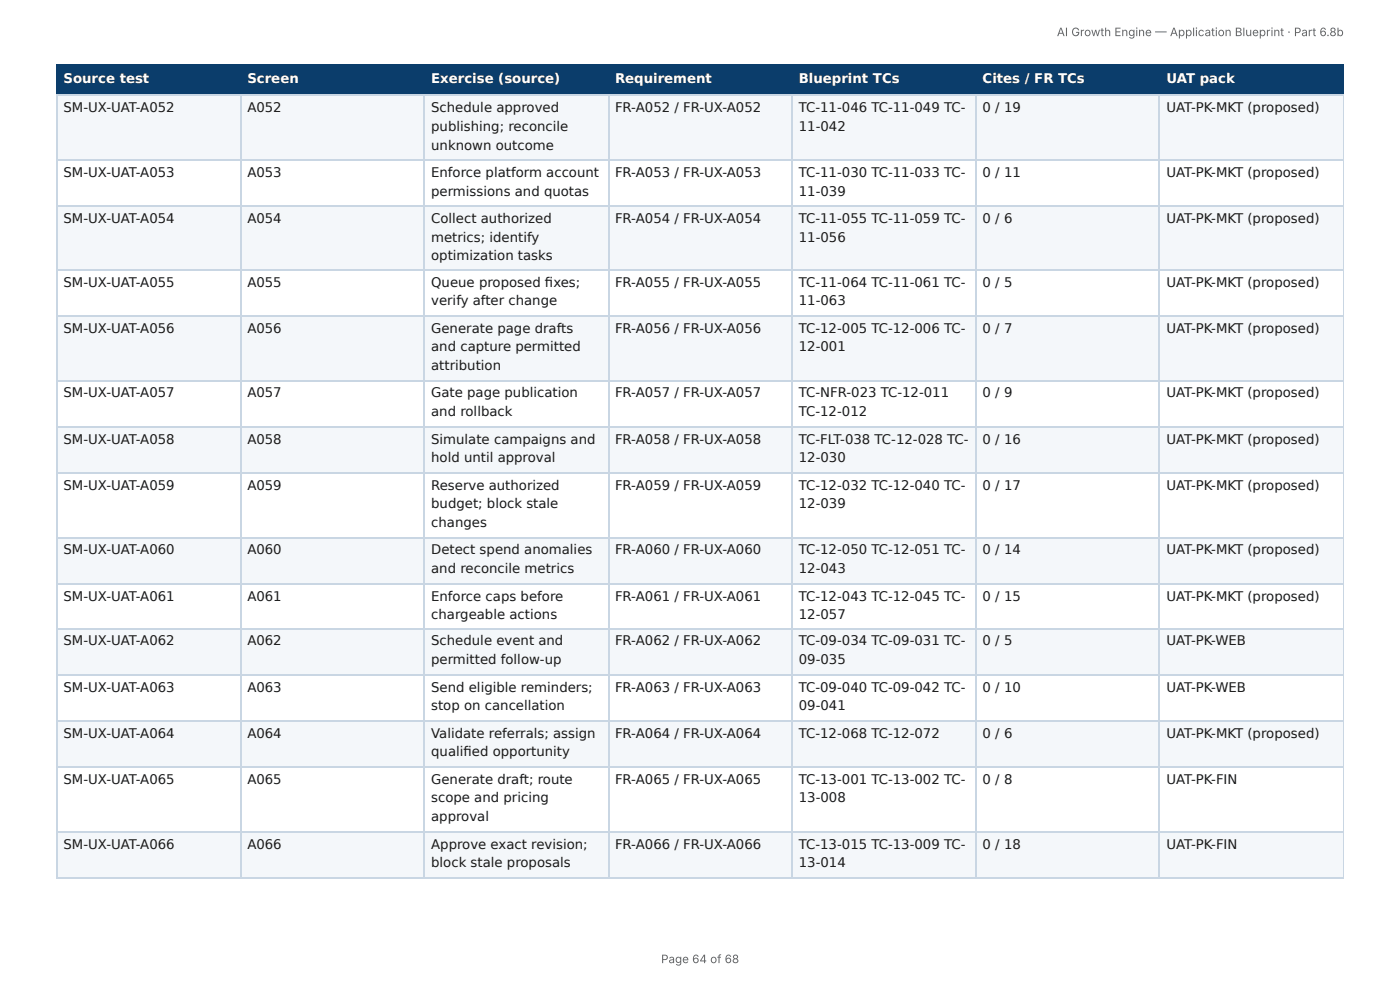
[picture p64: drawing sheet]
<svg xmlns="http://www.w3.org/2000/svg" width="297mm" height="210mm" viewBox="0 0 297 210" stroke-linecap="round" stroke-linejoin="round" font-family="sans-serif">
<defs><g id="words">
<g font-size="2.8" fill="#fff">
<text x="13.5" y="17.7">Source test</text>
<text x="52.5" y="17.7">Screen</text>
<text x="91.6" y="17.7">Exercise (source)</text>
<text x="130.6" y="17.7">Requirement</text>
<text x="169.7" y="17.7">Blueprint TCs</text>
<text x="208.7" y="17.7">Cites / FR TCs</text>
<text x="247.7" y="17.7">UAT pack</text>
</g>
<g font-size="2.8" fill="#1a1a1a">
<text x="13.5" y="23.8">SM-UX-UAT-A052</text>
<text x="52.5" y="23.8">A052</text>
<text x="91.6" y="23.8">Schedule approved</text>
<text x="130.6" y="23.8">FR-A052 / FR-UX-A052</text>
<text x="169.7" y="23.8">TC-11-046 TC-11-049 TC-</text>
<text x="208.7" y="23.8">0 / 19</text>
<text x="247.7" y="23.8">UAT-PK-MKT (proposed)</text>
<text x="91.6" y="27.8">publishing; reconcile</text>
<text x="169.7" y="27.8">11-042</text>
<text x="91.6" y="31.7">unknown outcome</text>
<text x="13.5" y="37.6">SM-UX-UAT-A053</text>
<text x="52.5" y="37.6">A053</text>
<text x="91.6" y="37.6">Enforce platform account</text>
<text x="91.6" y="41.5">permissions and quotas</text>
<text x="130.6" y="37.6">FR-A053 / FR-UX-A053</text>
<text x="169.7" y="37.6">TC-11-030 TC-11-033 TC-</text>
<text x="169.7" y="41.5">11-039</text>
<text x="208.7" y="37.6">0 / 11</text>
<text x="247.7" y="37.6">UAT-PK-MKT (proposed)</text>
<text x="13.5" y="47.4">SM-UX-UAT-A054</text>
<text x="52.5" y="47.4">A054</text>
<text x="91.6" y="47.4">Collect authorized</text>
<text x="130.6" y="47.4">FR-A054 / FR-UX-A054</text>
<text x="169.7" y="47.4">TC-11-055 TC-11-059 TC-</text>
<text x="208.7" y="47.4">0 / 6</text>
<text x="247.7" y="47.4">UAT-PK-MKT (proposed)</text>
<text x="91.6" y="51.3">metrics; identify</text>
<text x="169.7" y="51.3">11-056</text>
<text x="91.6" y="55.3">optimization tasks</text>
<text x="13.5" y="60.9">SM-UX-UAT-A055</text>
<text x="52.5" y="60.9">A055</text>
<text x="91.6" y="60.9">Queue proposed fi xes;</text>
<text x="91.6" y="64.8">verify after change</text>
<text x="130.6" y="60.9">FR-A055 / FR-UX-A055</text>
<text x="169.7" y="60.9">TC-11-064 TC-11-061 TC-</text>
<text x="169.7" y="64.8">11-063</text>
<text x="208.7" y="60.9">0 / 5</text>
<text x="247.7" y="60.9">UAT-PK-MKT (proposed)</text>
<text x="13.5" y="70.6">SM-UX-UAT-A056</text>
<text x="52.5" y="70.6">A056</text>
<text x="91.6" y="70.6">Generate page drafts</text>
<text x="130.6" y="70.6">FR-A056 / FR-UX-A056</text>
<text x="169.7" y="70.6">TC-12-005 TC-12-006 TC-</text>
<text x="208.7" y="70.6">0 / 7</text>
<text x="247.7" y="70.6">UAT-PK-MKT (proposed)</text>
<text x="91.6" y="74.6">and capture permitted</text>
<text x="169.7" y="74.6">12-001</text>
<text x="91.6" y="78.6">attribution</text>
<text x="13.5" y="84.4">SM-UX-UAT-A057</text>
<text x="52.5" y="84.4">A057</text>
<text x="91.6" y="84.4">Gate page publication</text>
<text x="91.6" y="88.4">and rollback</text>
<text x="130.6" y="84.4">FR-A057 / FR-UX-A057</text>
<text x="169.7" y="84.4">TC-NFR-023 TC-12-011</text>
<text x="169.7" y="88.4">TC-12-012</text>
<text x="208.7" y="84.4">0 / 9</text>
<text x="247.7" y="84.4">UAT-PK-MKT (proposed)</text>
<text x="13.5" y="94.2">SM-UX-UAT-A058</text>
<text x="52.5" y="94.2">A058</text>
<text x="91.6" y="94.2">Simulate campaigns and</text>
<text x="130.6" y="94.2">FR-A058 / FR-UX-A058</text>
<text x="169.7" y="94.2">TC-FLT-038 TC-12-028 TC-</text>
<text x="208.7" y="94.2">0 / 16</text>
<text x="247.7" y="94.2">UAT-PK-MKT (proposed)</text>
<text x="91.6" y="98.2">hold until approval</text>
<text x="169.7" y="98.2">12-030</text>
<text x="13.5" y="104">SM-UX-UAT-A059</text>
<text x="52.5" y="104">A059</text>
<text x="91.6" y="104">Reserve authorized</text>
<text x="91.6" y="107.9">budget; block stale</text>
<text x="130.6" y="104">FR-A059 / FR-UX-A059</text>
<text x="169.7" y="104">TC-12-032 TC-12-040 TC-</text>
<text x="169.7" y="107.9">12-039</text>
<text x="208.7" y="104">0 / 17</text>
<text x="247.7" y="104">UAT-PK-MKT (proposed)</text>
<text x="91.6" y="111.9">changes</text>
<text x="13.5" y="117.7">SM-UX-UAT-A060</text>
<text x="52.5" y="117.7">A060</text>
<text x="91.6" y="117.7">Detect spend anomalies</text>
<text x="130.6" y="117.7">FR-A060 / FR-UX-A060</text>
<text x="169.7" y="117.7">TC-12-050 TC-12-051 TC-</text>
<text x="208.7" y="117.7">0 / 14</text>
<text x="247.7" y="117.7">UAT-PK-MKT (proposed)</text>
<text x="91.6" y="121.7">and reconcile metrics</text>
<text x="169.7" y="121.7">12-043</text>
<text x="13.5" y="127.5">SM-UX-UAT-A061</text>
<text x="52.5" y="127.5">A061</text>
<text x="91.6" y="127.5">Enforce caps before</text>
<text x="91.6" y="131.5">chargeable actions</text>
<text x="130.6" y="127.5">FR-A061 / FR-UX-A061</text>
<text x="169.7" y="127.5">TC-12-043 TC-12-045 TC-</text>
<text x="169.7" y="131.5">12-057</text>
<text x="208.7" y="127.5">0 / 15</text>
<text x="247.7" y="127.5">UAT-PK-MKT (proposed)</text>
<text x="13.5" y="137.1">SM-UX-UAT-A062</text>
<text x="52.5" y="137.1">A062</text>
<text x="91.6" y="137.1">Schedule event and</text>
<text x="130.6" y="137.1">FR-A062 / FR-UX-A062</text>
<text x="169.7" y="137.1">TC-09-034 TC-09-031 TC-</text>
<text x="208.7" y="137.1">0 / 5</text>
<text x="247.7" y="137.1">UAT-PK-WEB</text>
<text x="91.6" y="141">permitted follow-up</text>
<text x="169.7" y="141">09-035</text>
<text x="13.5" y="146.8">SM-UX-UAT-A063</text>
<text x="52.5" y="146.8">A063</text>
<text x="91.6" y="146.8">Send eligible reminders;</text>
<text x="130.6" y="146.8">FR-A063 / FR-UX-A063</text>
<text x="169.7" y="146.8">TC-09-040 TC-09-042 TC-</text>
<text x="208.7" y="146.8">0 / 10</text>
<text x="247.7" y="146.8">UAT-PK-WEB</text>
<text x="91.6" y="150.8">stop on cancellation</text>
<text x="169.7" y="150.8">09-041</text>
<text x="13.5" y="156.6">SM-UX-UAT-A064</text>
<text x="52.5" y="156.6">A064</text>
<text x="91.6" y="156.6">Validate referrals; assign</text>
<text x="91.6" y="160.6">qualifi ed opportunity</text>
<text x="130.6" y="156.6">FR-A064 / FR-UX-A064</text>
<text x="169.7" y="156.6">TC-12-068 TC-12-072</text>
<text x="208.7" y="156.6">0 / 6</text>
<text x="247.7" y="156.6">UAT-PK-MKT (proposed)</text>
<text x="13.5" y="166.4">SM-UX-UAT-A065</text>
<text x="52.5" y="166.4">A065</text>
<text x="91.6" y="166.4">Generate draft; route</text>
<text x="130.6" y="166.4">FR-A065 / FR-UX-A065</text>
<text x="169.7" y="166.4">TC-13-001 TC-13-002 TC-</text>
<text x="208.7" y="166.4">0 / 8</text>
<text x="247.7" y="166.4">UAT-PK-FIN</text>
<text x="91.6" y="170.4">scope and pricing</text>
<text x="169.7" y="170.4">13-008</text>
<text x="91.6" y="174.4">approval</text>
<text x="13.5" y="180.2">SM-UX-UAT-A066</text>
<text x="52.5" y="180.2">A066</text>
<text x="91.6" y="180.2">Approve exact revision;</text>
<text x="91.6" y="184.1">block stale proposals</text>
<text x="130.6" y="180.2">FR-A066 / FR-UX-A066</text>
<text x="169.7" y="180.2">TC-13-015 TC-13-009 TC-</text>
<text x="169.7" y="184.1">13-014</text>
<text x="208.7" y="180.2">0 / 18</text>
<text x="247.7" y="180.2">UAT-PK-FIN</text>
</g>
<g font-size="2.5" fill="#666">
<text x="224.5" y="7.7">AI Growth Engine — Application Blueprint · Part 6.8b</text>
<text x="140.4" y="204.5">Page 64 of 68</text>
</g>
</g></defs>
<g fill="#0b3d6b">
<path d="M12.2 14h38.9v6.1h-38.9z"/>
<path d="M51.1 14h39.1v6.1h-39.1z"/>
<path d="M90.2 14h38.9v6.1h-38.9z"/>
<path d="M129.1 14h39.2v6.1h-39.2z"/>
<path d="M168.3 14h38.9v6.1h-38.9z"/>
<path d="M207.2 14h39.1v6.1h-39.1z"/>
<path d="M246.3 14h39.1v6.1h-39.1z"/>
</g>
<g fill="#f4f7fa">
<path d="M12.2 20.1h38.9v13.8h-38.9z"/>
<path d="M51.1 20.1h39.1v13.8h-39.1z"/>
<path d="M90.2 20.1h38.9v13.8h-38.9z"/>
<path d="M129.1 20.1h39.2v13.8h-39.2z"/>
<path d="M168.3 20.1h38.9v13.8h-38.9z"/>
<path d="M207.2 20.1h39.1v13.8h-39.1z"/>
<path d="M246.3 20.1h39.1v13.8h-39.1z"/>
<path d="M12.2 43.7h38.9v13.7h-38.9z"/>
<path d="M51.1 43.7h39.1v13.7h-39.1z"/>
<path d="M90.2 43.7h38.9v13.7h-38.9z"/>
<path d="M129.1 43.7h39.2v13.7h-39.2z"/>
<path d="M168.3 43.7h38.9v13.7h-38.9z"/>
<path d="M207.2 43.7h39.1v13.7h-39.1z"/>
<path d="M246.3 43.7h39.1v13.7h-39.1z"/>
<path d="M12.2 67.2h38.9v13.8h-38.9z"/>
<path d="M51.1 67.2h39.1v13.8h-39.1z"/>
<path d="M90.2 67.2h38.9v13.8h-38.9z"/>
<path d="M129.1 67.2h39.2v13.8h-39.2z"/>
<path d="M168.3 67.2h38.9v13.8h-38.9z"/>
<path d="M207.2 67.2h39.1v13.8h-39.1z"/>
<path d="M246.3 67.2h39.1v13.8h-39.1z"/>
<path d="M12.2 90.8h38.9v9.5h-38.9z"/>
<path d="M51.1 90.8h39.1v9.5h-39.1z"/>
<path d="M90.2 90.8h38.9v9.5h-38.9z"/>
<path d="M129.1 90.8h39.2v9.5h-39.2z"/>
<path d="M168.3 90.8h38.9v9.5h-38.9z"/>
<path d="M207.2 90.8h39.1v9.5h-39.1z"/>
<path d="M246.3 90.8h39.1v9.5h-39.1z"/>
<path d="M12.2 114h38.9v9.8h-38.9z"/>
<path d="M51.1 114h39.1v9.8h-39.1z"/>
<path d="M90.2 114h38.9v9.8h-38.9z"/>
<path d="M129.1 114h39.2v9.8h-39.2z"/>
<path d="M168.3 114h38.9v9.8h-38.9z"/>
<path d="M207.2 114h39.1v9.8h-39.1z"/>
<path d="M246.3 114h39.1v9.8h-39.1z"/>
<path d="M12.2 133.6h38.9v9.8h-38.9z"/>
<path d="M51.1 133.6h39.1v9.8h-39.1z"/>
<path d="M90.2 133.6h38.9v9.8h-38.9z"/>
<path d="M129.1 133.6h39.2v9.8h-39.2z"/>
<path d="M168.3 133.6h38.9v9.8h-38.9z"/>
<path d="M207.2 133.6h39.1v9.8h-39.1z"/>
<path d="M246.3 133.6h39.1v9.8h-39.1z"/>
<path d="M12.2 153.2h38.9v9.8h-38.9z"/>
<path d="M51.1 153.2h39.1v9.8h-39.1z"/>
<path d="M90.2 153.2h38.9v9.8h-38.9z"/>
<path d="M129.1 153.2h39.2v9.8h-39.2z"/>
<path d="M168.3 153.2h38.9v9.8h-38.9z"/>
<path d="M207.2 153.2h39.1v9.8h-39.1z"/>
<path d="M246.3 153.2h39.1v9.8h-39.1z"/>
<path d="M12.2 176.5h38.9v9.8h-38.9z"/>
<path d="M51.1 176.5h39.1v9.8h-39.1z"/>
<path d="M90.2 176.5h38.9v9.8h-38.9z"/>
<path d="M129.1 176.5h39.2v9.8h-39.2z"/>
<path d="M168.3 176.5h38.9v9.8h-38.9z"/>
<path d="M207.2 176.5h39.1v9.8h-39.1z"/>
<path d="M246.3 176.5h39.1v9.8h-39.1z"/>
</g>
<path d="M11.9 13.9h273.5M12 13.8v6.6M51.2 13.8v6.6M90.1 13.8v6.6M129.2 13.8v6.6M168.1 13.8v6.6M207.3 13.8v6.6M246.2 13.8v6.6M11.9 20.2h273.5" fill="none" stroke="#0b3d6b" stroke-width=".26"/>
<path d="M285.3 13.8v6.6" fill="none" stroke="#0b3d6b" stroke-width=".21"/>
<g fill="none" stroke="#c9d6e3" stroke-width=".26">
<path d="M11.9 20.2h273.5M11.9 34h273.5M12 20.4v165.9M51.2 20.4v165.9M90.1 20.4v165.9M129.2 20.4v165.9M168.1 20.4v165.9M207.3 20.4v165.9M246.2 20.4v165.9M11.9 43.8h273.5M11.9 57.3h273.5M11.9 67.1h273.5"/>
<path d="M11.9 80.8h273.5M11.9 90.6h273.5M11.9 100.4h273.5M11.9 114.2h273.5M11.9 124h273.5M11.9 133.5h273.5M11.9 143.3h273.5M11.9 153.1h273.5M11.9 162.9h273.5M11.9 176.6h273.5M11.9 186.4h273.5"/>
</g>
<path d="M285.3 20.4v165.9" fill="none" stroke="#c9d6e3" stroke-width=".21"/>
<use href="#words"/>
</svg>
